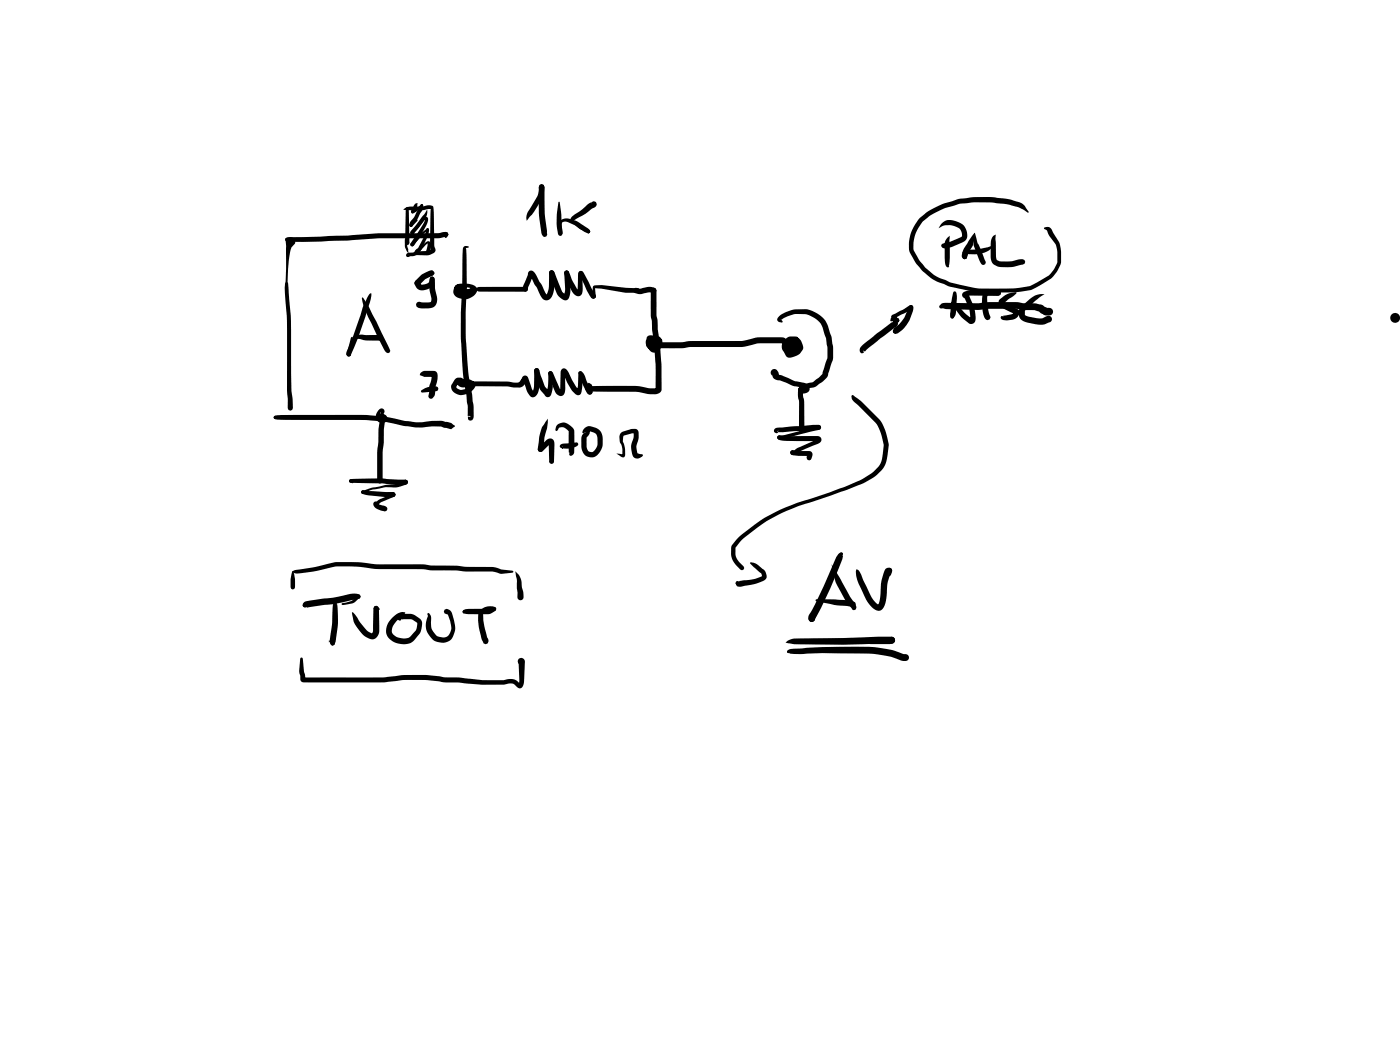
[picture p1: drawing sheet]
<svg xmlns="http://www.w3.org/2000/svg" width="285mm" height="214mm" viewBox="0 0 285 214" stroke-linecap="round" stroke-linejoin="round" font-family="sans-serif">
<g fill="#000">
<path d="M109.9 37.7l.4-.2 .4 .2 .2 .4a51.7 51.7 0 0 0 .5 8.9v.8l-.1 .3a.76 .76 0 0 1-1.1-.7 37.4 37.4 0 0 1-.5-9.3zM58.2 48.5a2.14 2.14 0 0 1 1.6-.2l11-.3 6.3-.5h12.3a2.45 2.45 0 0 1 1.8-.1l.1 .4a.9 .9 0 0 1-1.1 .5l-.9 .2h-12.2l-6.3 .5-11 .2a2.14 2.14 0 0 1-1.6-.2l-.2-.2zM58.2 48.5h.4l1.1 .8-1.5-.3-.2-.2zM58.5 48.5a1.01 1.01 0 0 1 1.2-.1 1.01 1.01 0 0 1 .4 1.2 2.37 2.37 0 0 0-1.1 1.9l-.2 1.4a20.5 20.5 0 0 0 0 6.7 89.2 89.2 0 0 1 .5 13.6v6.3l.3 3.6-.1 .4-.4 .1-.4-.1-.1-.4-.2-6.9a130.2 130.2 0 0 0-.4-17.5v-1a62.3 62.3 0 0 0 .1-8.7zM75.3 59.8l.3-.1a9.6 9.6 0 0 1-.9 3.6 58 58 0 0 1-3.1 8.7l-.2 .5-.4 .1a.69 .69 0 0 1-.4-1.1 61.8 61.8 0 0 0 3.1-8.4l1-2.5zM82.1 42.6a3.1 3.1 0 0 1 2.7-.5h1.2l.7-.2a1.1 1.1 0 0 1 1.5 .4l.3 8a.96 .96 0 0 1 .1 1 .96 .96 0 0 1-.9 .5l-.7 .2-2.1-.1-1.6 .3v-.3l-.2-.1 .3 .1a.38 .38 0 0 1-.3 .4 .38 .38 0 0 1-.5-.3 .38 .38 0 0 1 .3-.4l2-.4 2.2-.1 .8-.4-.1 .2-.2-1.1 .1-7.5 .2 .2-1 .1a10 10 0 0 1-3.7 .2zM82.8 48.9h.3l.3 .5-.2 .3-.3 .2-.3-.2-.1-.3zM82.5 48.6l.2-.1 .2 .3v1.3l.3 1.5-.7-1.3zM82.7 42.2h.4l.1 .2 .2 7-.2 .3-.3 .2-.3-.2-.1-.3zM83.5 45.7l1.2-1h.3v.3l-1.2 1.1h-.3zM83.6 49.5l.7-.4 1.7-1.8 1-.8h.2l-.1 .4-1 .8-1.9 2.4-.3 .1-.3-.1-.1-.3zM86.2 44.5a.52 .52 0 0 1 .5-.3 .52 .52 0 0 1 .5 .3v.3a8.3 8.3 0 0 1-1.9 3.7 3.5 3.5 0 0 1-1.4 1.7l-.3-.1v-.5l1-1.6a10.4 10.4 0 0 0 2-3.3v-.2l.2 .1-.5 .3-1.9 2.3a.4 .4 0 0 1-.4 .5 .4 .4 0 0 1-.3-.5l.4-.3z"/>
<path d="M83.8 42.9l.8-.2 1.1-1.1h.3l.1 .2-.1 .2-1.4 1.2a.55 .55 0 0 1-.9-.1zM84.5 51.2l2.1-1.8a.68 .68 0 0 1 .9-.2 .68 .68 0 0 1 .3 .9l-.2 1-.3 .5h-.5l-.1-.3 .4-1.7-2.1 2.1-.4-.1zM84.5 41.5l.5-.1-.1 .7-.4 1.1-.2 .1 .1-.2-.1 .3-.3 .1a.6 .6 0 0 1 0-1zM84.5 57.2a.85 .85 0 0 1 1.2 .7l1.2-.1a.82 .82 0 0 0 .6-1l.1-.4 .4-.1 .3 .1 .2 .4a2.26 2.26 0 0 1-1.3 2.1 2.26 2.26 0 0 1-2.4-.3l-.4-1zM85.7 41.6h.3l.1 .4h-.3zM85.7 41.6a.51 .51 0 0 1 .5 .3 .51 .51 0 0 1-.1 .6l-1.1 2.1-1 1.2-.1 .3-.2 .1a.75 .75 0 0 1 .1-1.3l.5-.7zM87 42.7a3.3 3.3 0 0 1-1.1 2.8l-1.6 2v-.2l-.1 .4-.3 .1a.45 .45 0 0 1-.3-.4 .45 .45 0 0 1 .1-.4l2.8-3.5zM86.9 46.5h.2l.2 .2-.1 .2h-.2l-.2-.2zM86.9 46.5l.4 .1a3.3 3.3 0 0 1-.6 2.3l-.9 2-1 .8a.59 .59 0 0 1-.3-.5 .59 .59 0 0 1 .4-.6l.3-.2 1.1-2.1zM85.2 56.6a5.6 5.6 0 0 1 2.8-1.6 .64 .64 0 0 1 .4 .7 .64 .64 0 0 1-.6 .6l-1.3 .6 .1-.1-1.2 1.2-.5 .2-.4-.2-.1-.4 .1-.4zM87.6 56.4l.4-.1 .3 .1a3.7 3.7 0 0 1 .3 2.4l.4 1.6a1.76 1.76 0 0 1-1.8 2.4h-1.5a.7 .7 0 0 1-.9-.5 .7 .7 0 0 1 .5-.9l.7 .2 1.6-.1 .2-.1v-.5a10 10 0 0 1-.3-4zM90.4 47.4l.4-.2 .4 .2 .1 .4-.4 .6h-.3l-.4-.6z"/>
<path d="M92.7 58.1l.8-.3h1.3a2.09 2.09 0 0 1 2.4 1.1 2.7 2.7 0 0 1-2.1 2 2.7 2.7 0 0 1-2.7-1 1.43 1.43 0 0 1 .2-1.5 1.43 1.43 0 0 1 1.4-.5 .7 .7 0 0 1 1 .4 .7 .7 0 0 1-.6 .9h-.6l.3-.8 .2 .2 .2 .1-1.1 .2-.1 .5 .3 .3a1.96 1.96 0 0 0 2.4-.4l.4-.3-.7-.4-1.6-.1-.7 .3 .1-.3 .1 .2 .4 .1h1.7l-.2 .1 .6-.4a.72 .72 0 0 1 .5 .8 .72 .72 0 0 1-.6 .6h-1.8a1.55 1.55 0 0 1-1.6-1.2zM94.4 50.3l.5-.2 .6 .2-.6 .2 .1 1.5a111.6 111.6 0 0 1-.2 12.3 103.3 103.3 0 0 0 .7 12.7l.9 5.5v2.3a.61 .61 0 0 1-.4 .8 .61 .61 0 0 1-.7-.6l.2-.2 .2 .1a.29 .29 0 0 0-.2-.2 .29 .29 0 0 0-.3 .1v-2.2l-.8-5.4a96.2 96.2 0 0 1-.3-17.4l.1-7.8v-1.3zM96.9 58.7l.6-.3h9.5l.3 .1 .2 .4-.2 .4-.3 .1h-9.5l-.7-.2zM107.7 55.2a1.01 1.01 0 0 1 1.4 .8l2.1 4 .2-.3a9.9 9.9 0 0 0 .4-4.2l.2-.4 .3-.1 .4 .2 .1 .3v1.2a5.8 5.8 0 0 1-.7 4 1.21 1.21 0 0 1-1.2 .4 1.21 1.21 0 0 1-.9-1l-2.1-4h.4l.2-.3-.1 .6-.9 2.2a.62 .62 0 0 1-.2 .6 .62 .62 0 0 1-.7 .1l-.1-.4v-.6zM109.9 37.7l.4-.2a.89 .89 0 0 1 .5 1.2l-.1 .8a11.6 11.6 0 0 1-2.7 4.5l-.8 1v-.8l.3-1a13.2 13.2 0 0 0 2.1-3.7zM112 55.2l.3-.2 .6 .4 1.6 4 .7 .6-.4 .2 .3-1.2-.2-3.4a.48 .48 0 0 1 .5-.5l.3 .1 .1 .3 .3 3.5v.8a1.05 1.05 0 0 1-1.4 1.2l-.9-.7-.4-.5-1.5-4-.1-.3zM114.1 44.9l.8-.4h.8a5.4 5.4 0 0 1 2.6 1.1l1.7 1.1 .2 .5-.1 .2-.3 .1-.7-.2-2.2-1.5-1.4-.6-.6-.1-.5 .4v1.6l.1 .5-.1 .3-.3 .1-.3-.1-.2-.3 .3-2.2zM113.7 41.2l.1-.2a22.1 22.1 0 0 1 .6 5.4l.2 1.1-.2 .4-.3 .1-.3-.1-.2-.6a14.6 14.6 0 0 1 .1-6.1zM115 55.2l.4-.1 .4 .3 .7 1.7 1 1.7 .3 .4-.3 .2 .2-3.8 .4-.4 .5 .1 .1 .3-.3 .4 .2-.2v2.6a1.59 1.59 0 0 1-.6 1.9l-.7-.1-.7-.6a11.7 11.7 0 0 1-1.7-3.8zM117.9 55.3l.5-.1 .4 .3 2.4 4.4-.2-.1 .2 .2 .1 .3-.1 .4-.6 .1-.5-.6-2.1-4.2h.1l-.2-.1-.1-.3zM116.5 44.1l2.1-1.5 1.1-1 .8-.4-.2 .3 .2-.4 .4-.1 .4 .1 .2 .6-.3 .5-.7 .3a13.7 13.7 0 0 1-3.5 2.3h-.2v.1l.5 .5a4.4 4.4 0 0 0 2.5 1.5h.3l-.1 .5-.2 .1-.3-.1a6.7 6.7 0 0 1-2.5-1.7 .95 .95 0 0 1-.8-.6 .95 .95 0 0 1 .3-1zM120.8 58.2l1.7-.2 4.9 .6 2.4 .1 .4 .1 .1 .4-.1 .3-.4 .1h-2.5l-4.9-.8-1.3-.1v-.2l.2 1.9-.1 .2-.3 .2-.4-.2-.1-.3 .2-.3z"/>
<path d="M128.8 59l1-.3 .4 .1 .1 .4-.1 .3-.4 .1-1-.3zM129 58.8l.4-.2 1 .2 1.4-.4a2.3 2.3 0 0 1 1.7 .4l.2 .4-.2 .4-.4 .1-.9-.2-1.9 .4-1.3-.4-.2-.3zM191.8 45.5l.3-.4a2.88 2.88 0 0 1 3.1 .2 2.57 2.57 0 0 1 1.3 3.7l-2.4 1.1a2.34 2.34 0 0 1-2.2 .3l-.2-.4 .1-.3 1.8-.5 2.2-1a1.55 1.55 0 0 0-.7-1.8 3.9 3.9 0 0 0-3.4-.3l-.6 .4zM191.9 49.7h.8l.2 .2-.8 .6-.3-.2-.1-.3zM192.9 48.4l.5-.4v1.6a14.6 14.6 0 0 1-.2 4.4v.2a.4 .4 0 0 1-.4 .2 .4 .4 0 0 1-.3-.4l-.2-1.6v-2.8l.2-.6zM194.1 59.4h.5l.2 .8-.2 3.4a1.39 1.39 0 0 1-.7 1.3l-.3-.2-.1-.2v-.7l.3-3.1zM196.1 51.2l.8-.3 2.4-.2 2.5-.6 .3 .2a5.6 5.6 0 0 1-5.4 1.4l-.8-.1zM196.6 51.4l.2-.2 .2 .2-.2 1.2-.4 .2-.3-.2-.1-.3zM198.4 47.4l.1 .1a6.7 6.7 0 0 1-1.4 4.1l-.3 1a.75 .75 0 0 1-.9-.2 .75 .75 0 0 1 0-.9l.3-.9zM198.4 47.4l.1 .1 .5 2 1.4 3.3a.95 .95 0 0 1 .2 1l-.6 .1-.3-.4-1.4-3.5zM202.3 48l.4-.2 .1 4.7 .2 .4 .5 .3a9.2 9.2 0 0 0 4.2-.4l.9 .1 .1 .4a1.18 1.18 0 0 1-1.1 .7 9.1 9.1 0 0 1-4.5 .3 1.88 1.88 0 0 1-1.4-2.1v-2.6a2.1 2.1 0 0 1 .6-1.6zM203.5 61l.2-.2a4.5 4.5 0 0 1 3.1-1.3l.2 .1-.1 .2-2.6 2 .1-.4 .5 .5 1.3 .6a1.66 1.66 0 0 1 1.4 .9l-.2 .8-.6 .6-1.7 .4h-.8l-.5-.4v-.4l.2-.1 .3 .3v-.3l1.7-.3 .5-.5 .2 .4-2-.9a1.55 1.55 0 0 1-1.2-2z"/>
<path d="M187.2 44.5a16.8 16.8 0 0 1 9.1-4.1 25.6 25.6 0 0 1 11.5 .9 2.16 2.16 0 0 1 1.1 1.1l.6 .7-.2 .2-1.8-1-.8-.3a26.4 26.4 0 0 0-11.8-.4 15.3 15.3 0 0 0-7 3.5 7 7 0 0 0-1.8 6l1.3 2.1 1 1.3 1.6 1.4a19.8 19.8 0 0 0 6.2 2.3l1.9 .4a47.3 47.3 0 0 0 10.7-.2l.9-.2 3.8-2.1 1.1-1.3 .7-1.4a8.1 8.1 0 0 0-.3-3.6l-1.3-1.7-.5-1.2-.6-.3a.56 .56 0 0 1 .9-.4l.6 .5 1.6 2.9a10.2 10.2 0 0 1 .3 3.8v.2a7 7 0 0 1-2.1 3.2l-1.5 .9a7.6 7.6 0 0 1-4.6 1.7l-4.5 .1a23.2 23.2 0 0 1-8.7-.9 14.5 14.5 0 0 1-5.5-2.4l-1.3-1-1.1-1.4-1.4-2.2a7.4 7.4 0 0 1 1.9-7.1zM207.9 62.4l.3-.3a8.8 8.8 0 0 1 3.1-2.1l1.3-.1-1.8 1.4-2.1 1.9 .1 1a6.8 6.8 0 0 0 3.2 .6l1.5-.5a.68 .68 0 0 1 .7 .6 .68 .68 0 0 1-.7 .8 3.9 3.9 0 0 1-3.5 .1 3.6 3.6 0 0 1-2.2-.8 2.34 2.34 0 0 1 .1-2.6zM71.5 68.7l.1-.1 .2 .2-.3 3.5-.5 .3-.3-.1-.2-.4zM72.2 68.6a2.75 2.75 0 0 1 2.3-.4h2.8l.4 .2 .2 .4-.2 .4-.4 .1h-2.7l-1.5-.3h-.8l-.2-.2zM73.7 60.7l.1-.2 .1 .1 1.3 2.1 4.1 8.2 .2 .5-.2 .4-.3 .1-.7-.5-2.6-5.4a13.7 13.7 0 0 1-2-5.3zM76.9 68.4l.7-.2 .3 .1 .1 .2-.3 .7-.4 .1-.4-.1-.1-.4zM85.6 75.9l.2-.1a4.5 4.5 0 0 1 2.8-.2 2.14 2.14 0 0 1 .3 2.5l-.3 .7v1.2a1.23 1.23 0 0 1-.9 1.2l-.3-.1-.2-.4 .2-2 .4-1.4 .1-.9 .4 .3h-2l-.8-.3zM85.7 79.5a4 4 0 0 1 3.4-.7l.2 .4a.97 .97 0 0 1-1.3 .5l-2 .2h-.2zM92.7 77.2a1 1 0 0 1 1.7 .3l-.3 .5-.4-.4 .1 .3h-.5h.1l-.6 1 .1-.2 .3 .4 .7 .3a2.44 2.44 0 0 0 2-1l-.6-.3h-1.5l.2-.3 .4 .1 .6-.2h8.4l1.2 .2h1.1h-.2l.7-.6 .4-.2-.4 .3a.72 .72 0 0 1 .5-.9 .72 .72 0 0 1 .9 .6l.7 2 .5 .8-.5-.1a1.59 1.59 0 0 0 .4-1.4l.1-3 .1-.3 .4-.1 .3 .1 .2 .4v3.1a2.09 2.09 0 0 1-1.2 2.3 2.06 2.06 0 0 1-1.5-1.9l-.6-1.7 .4 .2 .4-.2v.2a.65 .65 0 0 1-.6 .7l.2-.1a1.57 1.57 0 0 1-1.9 .8l-1.6-.2h-8.4a1.12 1.12 0 0 1-1.4 0 1.12 1.12 0 0 1-.4-1.2l.5-.3h1.6a1.27 1.27 0 0 1 1.4 .9 1.27 1.27 0 0 1-.6 1.5 2.67 2.67 0 0 1-4 0l-.2-.6v-.5zM108.9 75.1l.4-.1 .4 .2 1.2 3.4 1 1.3a.48 .48 0 0 0-.7 0l.4-1.2v-2.8l.5-.3 .3 .1 .1 .3-.1 3.5a1.08 1.08 0 0 1-1.1 1.3l-1.2-1.2-.3-.7-.9-2.5-.1-.9zM111.8 75.7l.5-.1 .3 .4 1.4 3.3 .3 .2-.4 .2 .2-.6v-3.3a.72 .72 0 0 1 .6-.8 .72 .72 0 0 1 .8 .5l1.8 3.2 .6 .7-.5 .2 .3-1.1 .1-2.6 .3-.3 .3 .1 .2 2.8-.2 1.2a.73 .73 0 0 1-.5 .7 .73 .73 0 0 1-.8-.2 9.3 9.3 0 0 1-2.5-4.3l.4-.1 .1 3.3a1.12 1.12 0 0 1-1.1 1.5l-.7-.4-.4-.6-1.2-3.2h.2l-.3-.4zM117.9 75.7a.85 .85 0 0 1 1.1 .7l.4 1.2 1 1.8-.3-.1 .4 .2 .1 .3-.1 .4a.75 .75 0 0 1-1.1-.4l-1.5-3.5 .2 .1-.2-.2-.1-.2z"/>
<path d="M132.7 58.7l.4-.1 .4 .1 .2 .5v5l.2 1.1v1.7l.8 6.9v4.1a2.29 2.29 0 0 1-.2 1.8l-.8 .4-1.2 .1-3.2-.5-9.4-.1h-.2l.2-.3v-.3l.2 .6v.1l-.2 .1-.5-.3a.55 .55 0 0 1-.1-.7 .55 .55 0 0 1 .6-.3h9.4l3 .5 1.3-.1-.1 .3v-5l-.3-3.9-.4-3.2-.1-1.9-.2-1v-5.1zM119.8 78l.1-.1 .5 .4 .2 .6v1l-.1 .3-.4 .2-.4-.2-.1-.4 .2-.4-.2 .3zM131.8 70l1-.3h2.9a17.6 17.6 0 0 0 4.9-.3h10.4l.8-.1a12.9 12.9 0 0 1 5.8-.6l2.1 .1a1.03 1.03 0 0 1 .7 1.5 .66 .66 0 0 1-.9 0l-.4-.5 .1 .1h-2.2a11.8 11.8 0 0 0-5.4 .7l-11 .1a35.3 35.3 0 0 1-8.5 0l-.3-.1-.2-.3zM131.8 70l.5-.1 .5 .7-.1 .1h-.8l-.3-.4zM131.9 68.5l.6-.2 1.2 .1a.86 .86 0 0 1 1 .9v.8a1.45 1.45 0 0 1-1.9 1.2 1.46 1.46 0 0 1-1.2-1 1.46 1.46 0 0 1 .4-1.5l.4-.1a1.85 1.85 0 0 1 1.9 .2 1.81 1.81 0 0 1-.7 2.8 1.51 1.51 0 0 1-1.6-1 1.51 1.51 0 0 1 .7-1.8l1-.2a.96 .96 0 0 1 1 .3 .96 .96 0 0 1 .2 1.1l-.6-.4-1 .1-.1 .2v.5v.1h.2a.87 .87 0 0 0 .1-1v.1l-1.2 .2 .4-.3v.4l.6 .2 .2-.1v-.8l.3 .3-2-.3-.2-.4zM158.7 64.4a7.1 7.1 0 0 1 6.5-1.2 5.2 5.2 0 0 1 3.5 3.6l.6 1.8 .2 1.5a7.9 7.9 0 0 1-.5 4.9l-.6 1.8-.8 .9-.9 .5a2.32 2.32 0 0 1-1.8 .8l-.9 .1-2.3-.5-2.8-1.1a1.34 1.34 0 0 1-1.7-1.3l.1 .3a.76 .76 0 0 1 0-1.3 .76 .76 0 0 1 1.2 .6v.7l-.1-.3 3.4 1.4 2.4 .5 1.3-.3 1.3-1 .7-.7 1-3.3v-2l-.3-1.9-.6-1.7a4.5 4.5 0 0 0-4-3.2 6.1 6.1 0 0 0-4 .8l-.5 .4-.1-.2 .4 .5-.1 .1h-.6a.64 .64 0 0 1-.5-.6 .64 .64 0 0 1 .5-.6zM159.9 69l.8-.5h1a.69 .69 0 0 1 .9 .4 .69 .69 0 0 1-.4 .9l-.2-.1-.2-.5 .3 .3-1.1 .1a1.07 1.07 0 0 0-.7 1.1l1.5 .3h-.3l1-.4-.1 .2-.4-1-1.5 .9v-.1l.5 1.2-.3-.2 1.3-.4 .2-.5-.7-.1-.7 .1 .1-.2 .3 .2 .2-.4 .2 .3-.5 .1-.4-.1-.1-.7a1.06 1.06 0 0 1 1.6-.2 1.06 1.06 0 0 1-.1 1.6 1.25 1.25 0 0 1-1.8 .3 1.25 1.25 0 0 1-.1-1.9 2.6 2.6 0 0 1 2.9 .5 1.6 1.6 0 0 1-.9 2.2 2.04 2.04 0 0 1-2 .2l-.4-.5a1.92 1.92 0 0 1-.2-2.1l.8-.6a2.05 2.05 0 0 1 2.3-.5l.6 .9a1.27 1.27 0 0 1-.9 2.1 3.7 3.7 0 0 1-2.7-.2 1.69 1.69 0 0 1 .2-2.7zM163.4 78.6l.3-.2 .4 .2 .1 .3-.1 .4h-.8zM162.7 78.9l.9-.5 .5 .2a.7 .7 0 0 1-.7 .9l-.1-.3h.8l.1 .1-.7 .3v1.1l.2 1.1 .1 5.8-.2 .4-.4 .2-.4-.2-.1-.3v-5.9l-.2-1.2a1.64 1.64 0 0 1 .5-1.8 1.17 1.17 0 0 1 1.8 .4 1.29 1.29 0 0 1-1 .9 1.29 1.29 0 0 1-1.3-.5zM175.4 70.4l3.1-2.5 3.2-2.4-.1 .3 .2-.4 .4-.2 .5 .2 .1 .5-.2 .5-3.3 2.5-3.2 2.6-.3-.1 .1 .4-.4 .1a.85 .85 0 0 1-.1-1.5zM181.4 64.8l.6-.2 .7 .1-.3 .1 .6 .1v.6l-.5 .2-.5-.1-.2-.1v-.1h-.5zM181.9 67.3l.5-.2 .2 .4 .2-.2v.1l-.2 .4-.3 .1-.5-.3z"/>
<path d="M181.6 64.2l2.3-1.2 1.2-.8a.49 .49 0 0 1 .5-.1 .49 .49 0 0 1 .3 .4l-.1 .3-.4 .1h.2l-1.2 .7-2.3 1.2v-.4l.9 .6 .1 .2-.1 .3-.4 .2-.3-.2-.1-.3-.4-.2a.49 .49 0 0 1-.2-.8zM185.2 62.2a.6 .6 0 0 1 .7 .2 .6 .6 0 0 1 0 .7 7.3 7.3 0 0 1-3 4.7l-.6 .2-.4-.2-.1-.4 .3-.5h-.2a7 7 0 0 0 2.2-2.3l1-2.1 .1 .3-.1-.3zM191.6 61.9l.8-.2 6.7 .1 2.2-.3h5.6l1.4 .2 2.7 .1 1.2 .3 .6 .5-.3-.1 .8 .3-.3-.1h.6a.78 .78 0 0 1 .8 .8 .78 .78 0 0 1-.8 .7l-1-.1-1.1-.7h.1h-.2a4.2 4.2 0 0 0-2.6-.3l-1.9-.2h-5.6l-2.2 .2-6.5-.2-1.3-.2a.59 .59 0 0 1 .3-.8zM193.7 61.5h.4l.1 .2-.1 .6 .2 2.2-.1 .2-.3 .2-.3-.2-.1-.2zM193.7 61.5a.7 .7 0 0 1 1 .3l1.7 1.9 1.5 1.3-.2-.1-.2 .1-.2-2.3-.9-1.9a.77 .77 0 0 1-.5-.9 .77 .77 0 0 1 .8-.6l1-.2h5.5l.4 .2 .2 .4-.2 .4-.4 .1h-5.5l-.9 .1 .1-.2-.1-.4 .5 .5 .8 1.7a6.4 6.4 0 0 1 .4 3.6l-.7 .5-.4-.1-.4-.3a9.4 9.4 0 0 1-2.9-3.3l-.2-.3 .1-.1h-.3zM200.4 59.6l.7-.4 2.1-.1 .4 .2 .2 .4-.2 .4-.3 .1-2-.1-.3 .3a9.2 9.2 0 0 0 .5 3.8l.2 .4-.2 .4a.91 .91 0 0 1-1.3-.9 6.9 6.9 0 0 1-.1-4.2zM55.8 84.7a16.8 16.8 0 0 1 5-.2h5.1a74.3 74.3 0 0 1 12.3 .3h.3a29.4 29.4 0 0 0 7.6 1.1l1.8-.2h2.1l2 .4 .6 .7-.7 .6-1-.3a6.9 6.9 0 0 0-2.9-.3l-1.3 .1a20.6 20.6 0 0 1-7.3-.8l-1.4-.3a74.1 74.1 0 0 0-12.1-.3h-5.1a16.8 16.8 0 0 1-5-.3l-.1-.2zM55.8 84.7l.3-.1 .7 .2 .8-.3-.6 .5-.9 .4-.3-.2-.1-.2zM71.2 97.6l1.3-.1a67.1 67.1 0 0 1 9.4 .2h.4a.65 .65 0 0 1 .8 .5l-.2 .3-.4 .2-10.8-.4-.5-.1-.1-.3zM71.2 97.7h.4l.4 .5-.1 .1-.7-.1-.1-.2zM73.6 99.9l.3-.1 6 .4a.59 .59 0 0 1 .6 .5l-.1 .4-.4 .1-4.7-.3-1.6-.4-.2-.3zM77.1 83.4a.63 .63 0 0 1 1-.1 .63 .63 0 0 1 0 .9l-.2 .3-.5-.6a.36 .36 0 0 0 .2 .4 .36 .36 0 0 0 .4-.1l-.3 .5v.3l-.1-.1h.5l-.2 .2v.2l.1-.2-.5 .4-.4-.2-.1-.5a.95 .95 0 0 1 1.5-.3 .95 .95 0 0 1-.2 1.5 1.41 1.41 0 0 1-1.7-.7 1.41 1.41 0 0 1 .4-1.8z"/>
<path d="M77.1 84.6l.8-.1 .3 .1 .2 .4a.72 .72 0 0 1-.7 .5 .72 .72 0 0 1-.7-.5zM77.5 84.6l.4-.1 .3 .1 .2 1-.5 6.5v5.8l-.2 .4-.4 .2-.3-.2-.2-.4v-5.8l.2-2.1 .1-2.8zM73.6 99.9l2.1-.6 3.9-.7a4.5 4.5 0 0 0 2.6-.8l.4-.1 .3 .1 .2 .4-.2 .3-.3 .2a6.6 6.6 0 0 1-4 .5l-3 .5-1.7 .9-.2-.1-.2-.3zM109.7 91.1l.3-.2-.2 .1 1.5-1.4a.91 .91 0 0 1 1-.3 .91 .91 0 0 1 .6 .9l-.1 3.7-.1 .4-.4 .1-.3-.1-.2-.4-.1-3.7 .4 .1-1.9 1.7-.5-.1-.2-.4zM109.6 91.1l.4-.2 .4 .2 .2 .4-.2 .4-.4 .1-.3-.1-.2-.4zM111.5 85.2a12.7 12.7 0 0 1-.7 4.1l-.2 2.2-.2 .4-.4 .1-.3-.1-.2-.4 .3-2.3a6.8 6.8 0 0 1 1.7-4zM112.2 93.5h.2l.4 .4-.1 .4-.4 .1-.3-.1-.2-.4zM113.5 86.5a1.99 1.99 0 0 1 2.9 .4 1.51 1.51 0 0 1 .5 1.6l-.1 3.9a.65 .65 0 0 1-.8 .3v-.5l-.2-.1v-4.2a1.57 1.57 0 0 0-1.8-.9l-.2 .2-.2 .4-.3 .2-.2-.1 .1-.7zM114.1 90.5l.4-.1 2.9-.3 .2 .1 .1 .2-.2 .4a4.2 4.2 0 0 1-3 .5v-.4l.1 .5-.6-.4zM119.1 87.1l.6-.3h.5l1 .3 .8 .4a2.31 2.31 0 0 1 .7 1.8v1a2.63 2.63 0 0 1-2.5 2.8 2.02 2.02 0 0 1-1.8-2.2 3.8 3.8 0 0 1 .2-2.4l1.3-1 .2 .3a1.62 1.62 0 0 1-.6 1.2l-.1 .5a3.3 3.3 0 0 0 .3 2.2 .87 .87 0 0 0 1.2 .2l.4-.6 .3-.7v-1.8l-.5-.6-1.2-.4-1.3 .4 .1-.5zM126.4 88.2l.5-.4 1.8-.5a.91 .91 0 0 1 1.3 .8v1.4a3.3 3.3 0 0 0-.2 2.9l-.1-.1 1 .2 .2 .2a1.18 1.18 0 0 1-1.3 .7 1.18 1.18 0 0 1-.9-1.1 4.5 4.5 0 0 1 .3-3.3v-.9l.3 .1h-.7l-1.7 .6-.1 1.2 .4 .9 .1 1.3-.1 .6-.2 .3-.6-.1-.9-.7 1.4 .3-.2 .1v-1.5l-.3-.9a2.52 2.52 0 0 1 0-2.1zM157.7 87.4l.7-.3 7.2-.6h1.2l.3 .3 .1 .2-.2 .4-.3 .1-7.3 .5h-1.1l.1-.4v.2a.38 .38 0 0 1-.3 .5 .38 .38 0 0 1-.5-.3z"/>
<path d="M158.3 88.8l.4-.2 .3 .2 .1 .3-.1 .3-.3 .1-.3-.1-.2-.3zM158.4 88.8l.3-.2 .3 .2-.1-.1a17.8 17.8 0 0 0 4.7 .1h2.9a.81 .81 0 0 1 .8 .8 .81 .81 0 0 1-.9 .8l-3.5 1.5-1.1 .8a.6 .6 0 0 1-.7-.2 .6 .6 0 0 1-.1-.7l.4-.1 .3 .1h-.1l.7-.6 4-1.8 .2 .4h-4.3a8.4 8.4 0 0 1-3.7-.3l-.3-.4zM161 91.8l.4-.1 1.1 .1h2.2a.81 .81 0 0 1 .6 1.4l-.2 .4-.4 .1a.8 .8 0 0 1-.3-1.2l.3 .3h-2.7l-1-.3-.1-.4zM158.3 88.8l4.4-1 4-1.3 .3 .2 .2 .3-.4 .5-7.3 1.8-.8 .2-.3-.1-.1-.3zM173.4 80.5l.2-.1 .2 .2 1.6 1.1 3.7 3.7 .4 .7a11.9 11.9 0 0 1 1.4 4.8 8.6 8.6 0 0 1-1 4.3 10.2 10.2 0 0 1-5.1 3.6l-2.5 1-6.8 2.3a32 32 0 0 0-15 8.5l-.8 .9v1.3a2.72 2.72 0 0 0 .9 1.7l.8 .8 .1 .3-.1 .4-.3 .1-.4-.1-.8-.9a3.6 3.6 0 0 1-1.1-2.3l.1-1.4 .2-.5a11.3 11.3 0 0 1 3.1-2.9 34.3 34.3 0 0 1 13.1-6.5 81.3 81.3 0 0 0 9.9-3.7l.5-.3a8.9 8.9 0 0 0 3.5-3l.1-.2a10 10 0 0 0 .6-3.7v.1a10.6 10.6 0 0 0-1.6-4.6l-4.3-4.2a1.29 1.29 0 0 1-.6-1.4zM59.5 116.4l.6-.3 5.4-1a13.3 13.3 0 0 1 5.9-.7l2.7 .2a28.1 28.1 0 0 0 6.8 .3h5.3l1.6 .2 5.2 .1 2 .2h5.3l1.8 .5 2.2 .3 .2 .2-.2 .2-2.2 .2-1.8-.4h-5.4l-1.9-.3h-5.3l-1.6-.2h-5.2a33.6 33.6 0 0 1-8-.5 15.7 15.7 0 0 0-6.3 .3 23.4 23.4 0 0 1-6.7 1zM59.5 116.4l.1-.1a5.8 5.8 0 0 1 .3 3.6l-.3 .1-.3-.1a6.5 6.5 0 0 1 .2-3.5zM73.6 100l.3-.2 .3 .1v.5l-.3 .2-.3-.1zM79.7 100.3l.3-.1 .4 .2 .1 .3-.1 .4-.4 .1-.4-.2-.1-.3zM76.2 102.2l2-.9 1.6-1 .2-.1 .4 .2 .1 .3-.2 .4-2.6 1.1-.7 .5-.4 .1 .2-.3 1.2 .4a.75 .75 0 0 1 .7 1.1l-.3 .1-.7-.1-1.2-.6-.5-.6zM104.9 116.4a2.89 2.89 0 0 1 1.3 2.7l.1 .6a3.2 3.2 0 0 1 .1 2.3 .63 .63 0 0 1-.7 .2 .63 .63 0 0 1-.4-.6l-.1-3.5zM149.8 118.5l.2-.2 .3 .1 .3 .4v.2l-.5 .1 .3 .1h-.2l-.3-.1z"/>
<path d="M152.7 114.6l.1-.1a3.4 3.4 0 0 1 2.4 1.3 1.55 1.55 0 0 1 .6 2.2 13.1 13.1 0 0 1-5.6 1.4l-.4-.7 .1-.3 .3-.1 .3 .2 .1-.2a11.2 11.2 0 0 0 4.6-1l-.1 .1-.2-.7zM169.3 114.9l3.7 6.5 1.2 1.8 .2 .5-.2 .4-.3 .1-.4-.1-.2-.3a14.3 14.3 0 0 1-2.6-4.2 12.9 12.9 0 0 1-1.4-4.7zM171.1 112.6l.2-.1 .3 .1-.3 .5-.2-.2-.1 .1zM170.7 112.8l.4-.3 .4 .1 .1 .2-.2 .3h.2v.2l-.1 .6-2.5 5.9-1.8 3.9-1.3 2.2-.1-.3 .1 .4a.72 .72 0 0 1-.9 .6 .72 .72 0 0 1-.4-1.1l1.3-2.4 4.4-9.7zM174.4 115.9a2.53 2.53 0 0 1 1.3 2l1.8 3.8 .9 1.1 .5 .3h-.1a6 6 0 0 0 .5-3.1 7 7 0 0 1 1-4.2l.5-.2a.7 .7 0 0 1 .8 .6l-.1 .3-.6 .2h.5a9.3 9.3 0 0 0-.9 4.5 3.6 3.6 0 0 1-1.1 3l-.8 .1-.8-.5a6.7 6.7 0 0 1-1.8-2.5 12.6 12.6 0 0 1-1.7-4.6zM180.7 115.8l.4-.2a.85 .85 0 0 1 .3 1.4l-.4 .4-.4-.2-.1-.3zM61.9 122.7l1.1-.4 6-.8a8.1 8.1 0 0 1 3.9-.5l.4 .1 .1 .4-.1 .3-.4 .2-5 1-5.4 .7v-.3l-.4 .3-.3-.1-.2-.4zM61.2 133.9h.2l.3 .2 .4 4.2-.2-.4h16.2a39.8 39.8 0 0 1 11.5-.2l.2 .1a9.6 9.6 0 0 0 3.6 .1l4.8 .6h4.2l.9-.2a2.21 2.21 0 0 1 2.3 .6l.3 .4-.3 .1 .1-.9-.1-3.7 .1 .3 .4 .2a.7 .7 0 0 1-.6-.8 .7 .7 0 0 1 .8-.5 .7 .7 0 0 1 .6 .8l-.3 4.4a.8 .8 0 0 1-.4 .8 .8 .8 0 0 1-.9-.1l-.4-.3a1.29 1.29 0 0 0-1.4-.4l-1.1 .2h-4.3l-5.1-.4a10.2 10.2 0 0 1-3.8-.3 38.7 38.7 0 0 0-11.1 .2h-16.4a.89 .89 0 0 1-.6-1.3l-.2-1zM61.8 122.9l.3-.1 .3 .1 .1 .2h-.2l.4 .4-.8 .1-.3-.3zM68.1 129.3h.3v.5l-.4 1.5-.3 .1-.3-.1-.1-.3 .5-.7zM68.1 122.6l.4 .1v.2l-.1 .3-.3-.1-.1-.2zM68.1 122.7h.3l.1 .6-.3-.2-.2-.2z"/>
<path d="M68 122.8l.3-.2 .2 .1v.3l.2 .1a21.4 21.4 0 0 1-.5 7.9l-.2 .3-.3 .1-.3-.1-.3-.8a39.4 39.4 0 0 0 .7-7.4zM71.6 124.8l.2-.1 .5 .4 1 1.7 1.4 1.6 1.1 .6h-.1l.3-.5v-4.6l.3-.5 .3-.1 .4 .2 .1 .5v-.1l.1 4.4a1.58 1.58 0 0 1-.8 1.7 1.58 1.58 0 0 1-1.8-.3 6.8 6.8 0 0 1-3-4.9zM69.6 122.8l2-.4 1-1.2 .3-.2 .4 .1 .1 .4-.1 .3-.3 .1-1.2 .9-2.1 .4-.1-.1zM76.2 123.5a.73 .73 0 0 1 1.1 .7h-.7h.3l-.3 .2-.4-.2-.1-.3zM79.9 125.7a2.38 2.38 0 0 1 2.6-.9l-.1 .1a8.2 8.2 0 0 0-2.5 2.9 1.53 1.53 0 0 0 1.5 2.1 2.11 2.11 0 0 0 2.3-.4l1-1.2 .2-1.5-1.2-.7h-1.8l-.1-.1-.2 .3a.5 .5 0 0 1-.5-.2 .5 .5 0 0 1 0-.6l.7-.5h1.9l.7 .2 1.2 .9a2.8 2.8 0 0 1-.2 3 4.5 4.5 0 0 1-1.9 1.9 3.7 3.7 0 0 1-4.9-2.1v-.1a3.7 3.7 0 0 1 1.3-3.1zM87.1 124.9a.86 .86 0 0 1 .7 .8l-.1 1a2.97 2.97 0 0 0 1.7 2.9l.6 .2a1.67 1.67 0 0 0 1.9-1.9l-.2-1.5-.5-1.2-.7-.3-.1-.4 .1-.4 .4-.1a1.33 1.33 0 0 1 1.2 .9l.5 2.4a2.9 2.9 0 0 1-1.9 3.5 3.2 3.2 0 0 1-3.7-2.1 3.8 3.8 0 0 1 .1-3.1zM94.3 124.3h.5l.1 .3-.2 .2h-.4l-.1-.2zM94.4 124.2l1-.2h4l1-.5-.2 .2 .4-.2 .3 .2 .1 .3-.2 .4-1.2 .6h-3.3a2.32 2.32 0 0 1-1.6-.1v-.1h-.4l-.1-.2zM94.3 124.4h.4l.1 .4h-.5zM97.9 124.2a2.56 2.56 0 0 1 3.1-.4l-.1 .5-.3 .2-.3-.2-.2-.2 .2 .2a1.26 1.26 0 0 0-1.9 .9 18 18 0 0 0 .8 4.7l.3 .6-.2 .5-.4 .2-.4-.2-.2-.5a14.7 14.7 0 0 1-.9-5.4zM159.9 130.8l.7-.5 1.1-.3 19.8-.4a.7 .7 0 0 1 .7 .9 .7 .7 0 0 1-1 .5h.3a251 251 0 0 1-20.4 .1zM160.3 132.5h.5l-.1 .4h-.3z"/>
<path d="M160.4 132.4l.2-.1a4.6 4.6 0 0 1 2.7-.3 121.9 121.9 0 0 1 15.4-.1 16.1 16.1 0 0 1 5.3 1.3 .77 .77 0 0 1 1.1 .7 .77 .77 0 0 1-1.1 .7h-.3a19 19 0 0 0-6.9-1.5 184.7 184.7 0 0 0-15.1 .1l-1.4-.3v-.2zM160.4 132.5l.4 .1-.1 .3h-.4zM166.7 122.4l.2-.1 .2 .2a12.1 12.1 0 0 1-1.4 4l-.4 .1a.63 .63 0 0 1-.6-.4 .63 .63 0 0 1 .2-.7l.7-.9zM166.1 122.1l3.9-.1 2.6 .2 1.5 .4 .1 .4-.1 .3-.4 .2-3.1-.2-4.4-.9-.2-.2zM176.5 130.7l4.8-1-.1 .1a.7 .7 0 0 1 1 .4 .7 .7 0 0 1-.6 .9h-4.4l-.7-.1z"/>
<circle cx="83.7" cy="45.9" r=".33"/>
<circle cx="83.9" cy="47.4" r=".37"/>
<circle cx="84.8" cy="51.4" r=".38"/>
<circle cx="112.3" cy="55.5" r=".52"/>
<circle cx="115.4" cy="55.6" r=".48"/>
<circle cx="119.8" cy="47.1" r=".37"/>
<circle cx="196.4" cy="52.3" r=".52"/>
<circle cx="109.3" cy="75.5" r=".52"/>
<circle cx="112.1" cy="76" r=".45"/>
<circle cx="120.8" cy="60.3" r=".5"/>
<circle cx="182.3" cy="67.4" r=".52"/>
<circle cx="182.6" cy="65.2" r=".47"/>
<circle cx="71.4" cy="97.9" r=".33"/>
<circle cx="77.5" cy="85" r=".51"/>
<circle cx="82.6" cy="98.2" r=".5"/>
<circle cx="161.4" cy="92.2" r=".47"/>
<circle cx="67.7" cy="131" r=".45"/>
<circle cx="165.3" cy="126" r=".65"/>
<circle cx="181.5" cy="130.3" r=".7"/>
</g>
<g fill="#000">
<path d="M67 130.4l.2 .2-.2 .2z" fill-rule="evenodd"/>
<circle cx="284.1" cy="64.7" r="1.01"/>
</g>
</svg>
